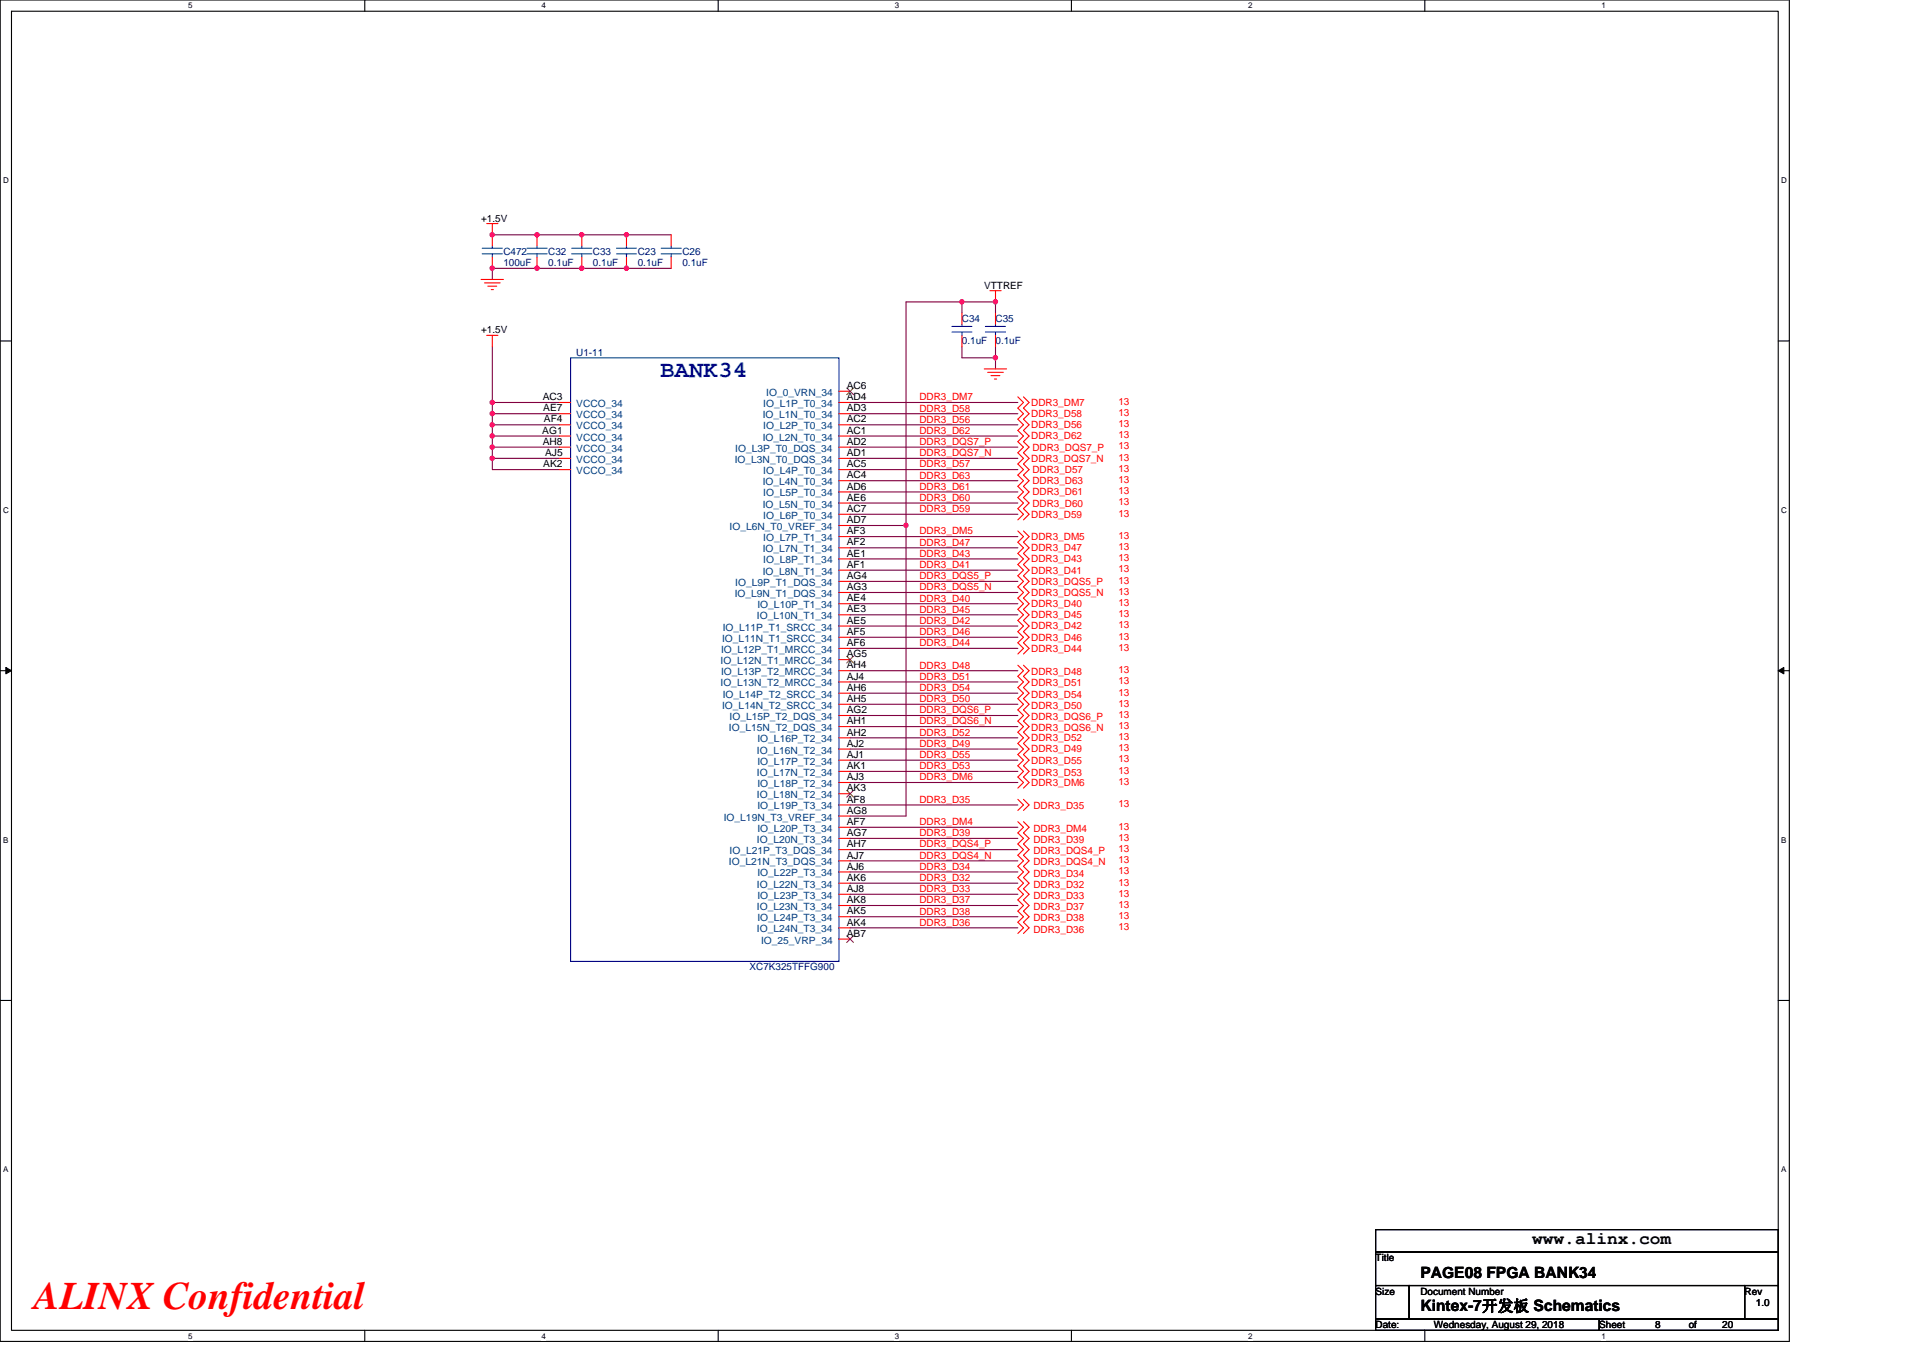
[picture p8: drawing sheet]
<svg xmlns="http://www.w3.org/2000/svg" width="297mm" height="210mm" viewBox="0 0 297 210" stroke-linecap="round" stroke-linejoin="round" font-family="sans-serif">
<defs><g id="words">
<text font-size="6" fill="#f00" x="5.2" y="202.3">ALINX Confidential</text>
<text font-size="3.6" fill="#00f" x="102" y="58.3">BANK34</text>
<text font-size="2.8" x="236.7" y="192.3">www.alinx.com</text>
<g font-size="2.4">
<text x="219.4" y="197.4">PAGE08 FPGA BANK34</text>
<text x="219.4" y="202.6">Kintex-7开发板 Schematics</text>
</g>
<g font-size="1.5">
<text x="74.3" y="34.2">+1.5V</text>
<text x="152" y="44.6">VTTREF</text>
<text x="74.3" y="51.5">+1.5V</text>
<text x="83.8" y="61.8">AC3</text>
<text x="83.9" y="63.6">AE7</text>
<text x="84" y="65.3">AF4</text>
<text x="130.8" y="61.8">AD4</text>
<text x="130.8" y="65.3">AC2</text>
<text x="130.8" y="60.1">AC6</text>
<text x="130.8" y="63.6">AD3</text>
<text x="83.8" y="67">AG1</text>
<text x="83.8" y="68.7">AH8</text>
<text x="84.2" y="70.5">AJ5</text>
<text x="130.8" y="68.7">AD2</text>
<text x="130.8" y="67">AC1</text>
<text x="130.8" y="70.5">AD1</text>
<text x="83.9" y="72.2">AK2</text>
<text x="130.8" y="72.2">AC5</text>
<text x="130.8" y="75.6">AD6</text>
<text x="130.8" y="73.9">AC4</text>
<text x="130.8" y="77.4">AE6</text>
<text x="130.8" y="79.1">AC7</text>
<text x="130.8" y="82.5">AF3</text>
<text x="130.8" y="80.8">AD7</text>
<text x="130.8" y="86">AE1</text>
<text x="130.8" y="89.5">AG4</text>
<text x="130.8" y="84.3">AF2</text>
<text x="130.8" y="87.7">AF1</text>
<text x="130.8" y="92.9">AE4</text>
<text x="130.8" y="94.6">AE3</text>
<text x="130.8" y="91.2">AG3</text>
<text x="130.8" y="99.8">AF6</text>
<text x="130.8" y="98.1">AF5</text>
<text x="130.8" y="101.6">AG5</text>
<text x="130.8" y="96.4">AE5</text>
<text x="130.8" y="103.3">AH4</text>
<text x="130.8" y="105">AJ4</text>
<text x="130.8" y="106.7">AH6</text>
<text x="130.8" y="111.9">AH1</text>
<text x="130.8" y="108.5">AH5</text>
<text x="130.8" y="113.6">AH2</text>
<text x="130.8" y="110.2">AG2</text>
<text x="130.8" y="117.1">AJ1</text>
<text x="130.8" y="115.4">AJ2</text>
<text x="130.8" y="118.8">AK1</text>
<text x="130.8" y="120.5">AJ3</text>
<text x="130.8" y="124">AF8</text>
<text x="130.8" y="125.7">AG8</text>
<text x="130.8" y="122.3">AK3</text>
<text x="130.8" y="127.5">AF7</text>
<text x="130.8" y="130.9">AH7</text>
<text x="130.8" y="129.2">AG7</text>
<text x="130.8" y="132.7">AJ7</text>
<text x="130.8" y="134.4">AJ6</text>
<text x="130.8" y="137.8">AJ8</text>
<text x="130.8" y="136.1">AK6</text>
<text x="130.8" y="141.3">AK5</text>
<text x="130.8" y="139.6">AK8</text>
<text x="130.8" y="143">AK4</text>
<text x="130.8" y="144.7">AB7</text>
<text x="212.5" y="194.9">Title</text>
<text x="212.5" y="200">Size</text>
<text x="219.4" y="200">Document Number</text>
<text x="269.5" y="200">Rev</text>
<text x="271.2" y="201.8">1.0</text>
<text x="212.5" y="205.2">Date:</text>
<text x="221.5" y="205.2">Wednesday, August 29, 2018</text>
<text x="247" y="205.2">Sheet</text>
<text x="255.7" y="205.2">8</text>
<text x="260.9" y="205.2">of</text>
<text x="266" y="205.2">20</text>
</g>
<g font-size="1.5" fill="#000080">
<text x="77.8" y="39.4">C472</text>
<text x="77.8" y="41.1">100uF</text>
<text x="84.7" y="39.4">C32</text>
<text x="84.7" y="41.1">0.1uF</text>
<text x="91.6" y="39.4">C33</text>
<text x="91.6" y="41.1">0.1uF</text>
<text x="98.5" y="39.4">C23</text>
<text x="98.5" y="41.1">0.1uF</text>
<text x="105.4" y="39.4">C26</text>
<text x="105.4" y="41.1">0.1uF</text>
<text x="148.6" y="49.8">C34</text>
<text x="148.6" y="53.2">0.1uF</text>
<text x="153.8" y="49.8">C35</text>
<text x="153.8" y="53.2">0.1uF</text>
<text x="89" y="54.9">U1-11</text>
<text x="115.8" y="149.9">XC7K325TFFG900</text>
</g>
<g font-size="1.5" fill="#004080">
<text x="89" y="62.9">VCCO_34</text>
<text x="89" y="64.6">VCCO_34</text>
<text x="117.8" y="64.6">IO_L1N_T0_34</text>
<text x="117.9" y="62.9">IO_L1P_T0_34</text>
<text x="118.4" y="61.2">IO_0_VRN_34</text>
<text x="89" y="66.3">VCCO_34</text>
<text x="89" y="68.1">VCCO_34</text>
<text x="89" y="69.8">VCCO_34</text>
<text x="89" y="71.5">VCCO_34</text>
<text x="113.5" y="71.5">IO_L3N_T0_DQS_34</text>
<text x="113.6" y="69.8">IO_L3P_T0_DQS_34</text>
<text x="117.8" y="68.1">IO_L2N_T0_34</text>
<text x="117.9" y="66.3">IO_L2P_T0_34</text>
<text x="89" y="73.3">VCCO_34</text>
<text x="117.8" y="75">IO_L4N_T0_34</text>
<text x="117.9" y="73.3">IO_L4P_T0_34</text>
<text x="117.9" y="76.7">IO_L5P_T0_34</text>
<text x="112.7" y="81.9">IO_L6N_T0_VREF_34</text>
<text x="117.8" y="78.4">IO_L5N_T0_34</text>
<text x="117.9" y="80.2">IO_L6P_T0_34</text>
<text x="117.9" y="83.6">IO_L7P_T1_34</text>
<text x="117.8" y="85.3">IO_L7N_T1_34</text>
<text x="117.8" y="88.8">IO_L8N_T1_34</text>
<text x="117.9" y="87.1">IO_L8P_T1_34</text>
<text x="113.5" y="92.2">IO_L9N_T1_DQS_34</text>
<text x="113.6" y="90.5">IO_L9P_T1_DQS_34</text>
<text x="116.9" y="95.7">IO_L10N_T1_34</text>
<text x="117" y="94">IO_L10P_T1_34</text>
<text x="111.4" y="100.9">IO_L12P_T1_MRCC_34</text>
<text x="111.5" y="99.2">IO_L11N_T1_SRCC_34</text>
<text x="111.6" y="97.4">IO_L11P_T1_SRCC_34</text>
<text x="111.3" y="102.6">IO_L12N_T1_MRCC_34</text>
<text x="111.3" y="106.1">IO_L13N_T2_MRCC_34</text>
<text x="111.4" y="104.3">IO_L13P_T2_MRCC_34</text>
<text x="111.6" y="107.8">IO_L14P_T2_SRCC_34</text>
<text x="111.5" y="109.5">IO_L14N_T2_SRCC_34</text>
<text x="112.6" y="113">IO_L15N_T2_DQS_34</text>
<text x="112.7" y="111.3">IO_L15P_T2_DQS_34</text>
<text x="116.9" y="116.4">IO_L16N_T2_34</text>
<text x="116.9" y="119.9">IO_L17N_T2_34</text>
<text x="117" y="114.7">IO_L16P_T2_34</text>
<text x="117" y="118.2">IO_L17P_T2_34</text>
<text x="116.9" y="123.3">IO_L18N_T2_34</text>
<text x="117" y="121.6">IO_L18P_T2_34</text>
<text x="117" y="125.1">IO_L19P_T3_34</text>
<text x="111.8" y="126.8">IO_L19N_T3_VREF_34</text>
<text x="112.7" y="132">IO_L21P_T3_DQS_34</text>
<text x="116.9" y="130.2">IO_L20N_T3_34</text>
<text x="117" y="128.5">IO_L20P_T3_34</text>
<text x="112.6" y="133.7">IO_L21N_T3_DQS_34</text>
<text x="116.9" y="137.2">IO_L22N_T3_34</text>
<text x="117" y="135.4">IO_L22P_T3_34</text>
<text x="116.9" y="140.6">IO_L23N_T3_34</text>
<text x="117" y="138.9">IO_L23P_T3_34</text>
<text x="117" y="142.3">IO_L24P_T3_34</text>
<text x="116.9" y="144.1">IO_L24N_T3_34</text>
<text x="117.6" y="145.8">IO_25_VRP_34</text>
</g>
<g font-size="1.5" fill="#f00">
<text x="142" y="65.3">DDR3_D56</text>
<text x="142" y="63.6">DDR3_D58</text>
<text x="142" y="61.8">DDR3_DM7</text>
<text x="159.3" y="64.5">DDR3_D58</text>
<text x="159.3" y="62.7">DDR3_DM7</text>
<text x="172.8" y="66">13</text>
<text x="172.8" y="64.3">13</text>
<text x="172.8" y="62.5">13</text>
<text x="142" y="70.5">DDR3_DQS7_N</text>
<text x="142" y="68.7">DDR3_DQS7_P</text>
<text x="142" y="67">DDR3_D62</text>
<text x="159.3" y="71.4">DDR3_DQS7_N</text>
<text x="159.3" y="67.9">DDR3_D62</text>
<text x="159.3" y="66.2">DDR3_D56</text>
<text x="159.5" y="69.6">DDR3_DQS7_P</text>
<text x="172.8" y="71.2">13</text>
<text x="172.8" y="67.7">13</text>
<text x="172.8" y="69.4">13</text>
<text x="142" y="77.4">DDR3_D60</text>
<text x="142" y="75.7">DDR3_D61</text>
<text x="142" y="73.9">DDR3_D63</text>
<text x="142" y="72.2">DDR3_D57</text>
<text x="159.5" y="76.5">DDR3_D61</text>
<text x="159.5" y="74.8">DDR3_D63</text>
<text x="159.5" y="73.1">DDR3_D57</text>
<text x="172.8" y="76.4">13</text>
<text x="172.8" y="74.6">13</text>
<text x="172.8" y="72.9">13</text>
<text x="142" y="82.6">DDR3_DM5</text>
<text x="142" y="79.1">DDR3_D59</text>
<text x="159.3" y="83.4">DDR3_DM5</text>
<text x="159.3" y="80">DDR3_D59</text>
<text x="159.5" y="78.3">DDR3_D60</text>
<text x="172.8" y="83.3">13</text>
<text x="172.8" y="79.8">13</text>
<text x="172.8" y="78.1">13</text>
<text x="142" y="89.5">DDR3_DQS5_P</text>
<text x="142" y="86">DDR3_D43</text>
<text x="142" y="87.8">DDR3_D41</text>
<text x="142" y="84.3">DDR3_D47</text>
<text x="159.3" y="86.9">DDR3_D43</text>
<text x="159.3" y="88.6">DDR3_D41</text>
<text x="159.3" y="85.2">DDR3_D47</text>
<text x="172.8" y="86.7">13</text>
<text x="172.8" y="88.5">13</text>
<text x="172.8" y="85">13</text>
<text x="142" y="91.2">DDR3_DQS5_N</text>
<text x="142" y="94.7">DDR3_D45</text>
<text x="142" y="92.9">DDR3_D40</text>
<text x="159.3" y="90.4">DDR3_DQS5_P</text>
<text x="159.3" y="92.1">DDR3_DQS5_N</text>
<text x="159.3" y="95.5">DDR3_D45</text>
<text x="159.3" y="93.8">DDR3_D40</text>
<text x="172.8" y="90.2">13</text>
<text x="172.8" y="91.9">13</text>
<text x="172.8" y="95.4">13</text>
<text x="172.8" y="93.6">13</text>
<text x="142" y="96.4">DDR3_D42</text>
<text x="142" y="98.1">DDR3_D46</text>
<text x="142" y="99.8">DDR3_D44</text>
<text x="159.3" y="97.3">DDR3_D42</text>
<text x="159.3" y="99">DDR3_D46</text>
<text x="159.3" y="100.7">DDR3_D44</text>
<text x="172.8" y="97.1">13</text>
<text x="172.8" y="98.8">13</text>
<text x="172.8" y="100.5">13</text>
<text x="142" y="103.3">DDR3_D48</text>
<text x="142" y="105">DDR3_D51</text>
<text x="142" y="106.8">DDR3_D54</text>
<text x="159.3" y="104.4">DDR3_D48</text>
<text x="159.3" y="106.1">DDR3_D51</text>
<text x="159.3" y="107.8">DDR3_D54</text>
<text x="172.8" y="104">13</text>
<text x="172.8" y="105.7">13</text>
<text x="172.8" y="107.5">13</text>
<text x="142" y="111.9">DDR3_DQS6_N</text>
<text x="142" y="110.2">DDR3_DQS6_P</text>
<text x="142" y="113.7">DDR3_D52</text>
<text x="142" y="108.5">DDR3_D50</text>
<text x="159.3" y="113">DDR3_DQS6_N</text>
<text x="159.3" y="111.3">DDR3_DQS6_P</text>
<text x="159.3" y="109.5">DDR3_D50</text>
<text x="172.8" y="112.6">13</text>
<text x="172.8" y="110.9">13</text>
<text x="172.8" y="109.2">13</text>
<text x="142" y="117.1">DDR3_D55</text>
<text x="142" y="118.9">DDR3_D53</text>
<text x="142" y="115.4">DDR3_D49</text>
<text x="159.3" y="114.5">DDR3_D52</text>
<text x="159.3" y="118">DDR3_D55</text>
<text x="159.3" y="119.9">DDR3_D53</text>
<text x="159.3" y="116.3">DDR3_D49</text>
<text x="172.8" y="114.4">13</text>
<text x="172.8" y="117.8">13</text>
<text x="172.8" y="119.5">13</text>
<text x="172.8" y="116.1">13</text>
<text x="142" y="120.6">DDR3_DM6</text>
<text x="142" y="124">DDR3_D35</text>
<text x="159.3" y="121.5">DDR3_DM6</text>
<text x="159.6" y="125.1">DDR3_D35</text>
<text x="172.8" y="121.3">13</text>
<text x="172.8" y="124.7">13</text>
<text x="142" y="130.9">DDR3_DQS4_P</text>
<text x="142" y="129.2">DDR3_D39</text>
<text x="142" y="127.5">DDR3_DM4</text>
<text x="159.6" y="132">DDR3_DQS4_P</text>
<text x="159.6" y="130.3">DDR3_D39</text>
<text x="159.6" y="128.5">DDR3_DM4</text>
<text x="172.8" y="131.6">13</text>
<text x="172.8" y="129.9">13</text>
<text x="172.8" y="128.2">13</text>
<text x="142" y="132.7">DDR3_DQS4_N</text>
<text x="142" y="134.4">DDR3_D34</text>
<text x="142" y="137.8">DDR3_D33</text>
<text x="142" y="136.1">DDR3_D32</text>
<text x="159.6" y="133.7">DDR3_DQS4_N</text>
<text x="159.6" y="135.4">DDR3_D34</text>
<text x="159.6" y="137.2">DDR3_D32</text>
<text x="172.8" y="133.4">13</text>
<text x="172.8" y="135.1">13</text>
<text x="172.8" y="136.8">13</text>
<text x="142" y="141.3">DDR3_D38</text>
<text x="142" y="139.6">DDR3_D37</text>
<text x="142" y="143">DDR3_D36</text>
<text x="159.6" y="142.3">DDR3_D38</text>
<text x="159.6" y="140.6">DDR3_D37</text>
<text x="159.6" y="138.9">DDR3_D33</text>
<text x="172.8" y="142">13</text>
<text x="172.8" y="140.3">13</text>
<text x="172.8" y="138.5">13</text>
<text x="172.8" y="143.7">13</text>
<text x="159.6" y="144.1">DDR3_D36</text>
</g>
<g font-size="1.2">
<text x="29.1" y="1.3">5</text>
<text x="83.6" y="1.3">4</text>
<text x="138.2" y="1.3">3</text>
<text x="192.8" y="1.3">2</text>
<text x="247.4" y="1.3">1</text>
<text x=".5" y="28.3">D</text>
<text x="275.1" y="28.3">D</text>
<text x=".5" y="79.2">C</text>
<text x="275.1" y="79.2">C</text>
<text x=".5" y="130.2">B</text>
<text x="275.1" y="130.2">B</text>
<text x=".5" y="181.1">A</text>
<text x="275.1" y="181.1">A</text>
<text x="29.1" y="206.8">5</text>
<text x="83.6" y="206.8">4</text>
<text x="138.2" y="206.8">3</text>
<text x="192.8" y="206.8">2</text>
<text x="247.4" y="206.8">1</text>
</g>
</g></defs>
<path d="M0 0h276.4v207.3h-276.4zM1.8 1.7h272.9v203.8h-272.9z" fill="none" stroke="#000" stroke-width=".17"/>
<g fill="#fff">
<path d="M29.1 .2h.6v1.4h-.6z"/>
<path d="M29.1 205.7h.6v1.4h-.6z"/>
</g>
<path d="M56.3 0v1.7M56.3 205.5v1.8" fill="none" stroke="#000" stroke-width=".17"/>
<g fill="#fff">
<path d="M83.6 .2h.7v1.4h-.7z"/>
<path d="M83.6 205.7h.7v1.4h-.7z"/>
</g>
<path d="M110.9 0v1.7M110.9 205.5v1.8" fill="none" stroke="#000" stroke-width=".17"/>
<g fill="#fff">
<path d="M138.2 .2h.7v1.4h-.7z"/>
<path d="M138.2 205.7h.7v1.4h-.7z"/>
</g>
<path d="M165.5 0v1.7M165.5 205.5v1.8" fill="none" stroke="#000" stroke-width=".17"/>
<g fill="#fff">
<path d="M192.8 .2h.6v1.4h-.6z"/>
<path d="M192.8 205.7h.6v1.4h-.6z"/>
</g>
<path d="M220.1 0v1.7M220.1 205.5v1.8" fill="none" stroke="#000" stroke-width=".17"/>
<g fill="#fff">
<path d="M247.4 .2h.6v1.4h-.6z"/>
<path d="M247.4 205.7h.6v1.4h-.6z"/>
<path d="M.5 27.2h.8v1.4h-.8z"/>
<path d="M275.1 27.2h.9v1.4h-.9z"/>
<path d="M.5 78.1h.8v1.4h-.8z"/>
<path d="M275.1 78.1h.9v1.4h-.9z"/>
</g>
<path d="M0 52.7h1.8M274.7 52.7h1.7" fill="none" stroke="#000" stroke-width=".17"/>
<g fill="#fff">
<path d="M.5 129.1h.8v1.4h-.8z"/>
<path d="M275.1 129.1h.8v1.4h-.8z"/>
</g>
<path d="M0 103.6h1.8M274.7 103.6h1.7" fill="none" stroke="#000" stroke-width=".17"/>
<path d="M.9 103.1l.9 .5-.9 .5zM274.7 103.6l.8-.5v1z" fill="#000" stroke="#000" stroke-width=".15"/>
<g fill="#fff">
<path d="M.5 180h.8v1.4h-.8z"/>
<path d="M275.1 180h.8v1.4h-.8z"/>
</g>
<path d="M0 154.6h1.8M274.7 154.6h1.7M212.5 190h62.2v3.5h-62.2zM212.5 193.5h62.2v5.1h-62.2zM212.5 198.6h5.2v5.2h-5.2zM217.7 198.6h51.8v5.2h-51.8zM269.5 198.6h5.2v5.2h-5.2zM212.5 203.8h34.5v1.7h-34.5zM247 203.8h27.7v1.7h-27.7z" fill="none" stroke="#000" stroke-width=".17"/>
<g fill="none" stroke="#800040" stroke-width=".17">
<path d="M76 36.3h27.7M76 53.6v8.6h10.4M103.7 41.5h-27.7v1.7M148.6 46.7h5.2v1.7M148.6 48.4v-1.7h-8.6v34.5M148.6 53.6v1.7h5.2M153.8 55.3v1.7M153.8 53.6v1.7M76 62.2v1.7h10.4M76 65.6h10.4M76 65.6v1.8h10.4M76 67.4v1.7h10.4"/>
<path d="M76 70.8h10.4M76 70.8v1.8h10.4M76 63.9v1.7M76 69.1v1.7M131.3 70.8h25.9M131.3 69.1h25.9M131.3 77.7h25.9M131.3 67.4h25.9M131.3 76h25.9M131.3 74.3h25.9M131.3 65.6h25.9M131.3 63.9h25.9"/>
<path d="M131.3 79.5h25.9M131.3 72.6h25.9M131.3 62.2h25.9M131.3 91.5h25.9M131.3 89.8h25.9M131.3 95h25.9M131.3 96.7h25.9M131.3 86.4h25.9M131.3 88.1h25.9M131.3 84.6h25.9M131.3 98.5h25.9M131.3 93.3h25.9"/>
<path d="M131.3 82.9h25.9M131.3 81.2h8.7M140 81.2v44.9h-8.7M131.3 103.6h25.9M131.3 112.3h25.9M131.3 110.6h25.9M131.3 114h25.9M131.3 105.4h25.9M131.3 108.8h25.9M131.3 107.1h25.9M131.3 117.5h25.9M131.3 119.2h25.9"/>
<path d="M131.3 115.7h25.9M131.3 100.2h25.9M131.3 120.9h25.9M131.3 131.3h25.9M131.3 133h25.9M131.3 124.4h25.9M131.3 134.7h25.9M131.3 129.5h25.9M131.3 139.9h25.9M131.3 138.2h25.9M131.3 127.8h25.9M131.3 136.5h25.9"/>
<path d="M131.3 141.6h25.9M131.3 143.4h25.9"/>
</g>
<g fill="#f0f" stroke="#f0f" stroke-width=".17">
<circle cx="153.8" cy="46.6" r=".34"/>
<circle cx="148.6" cy="46.6" r=".34"/>
<circle cx="139.9" cy="81.2" r=".34"/>
<circle cx="153.8" cy="55.3" r=".34"/>
<circle cx="76" cy="63.9" r=".34"/>
<circle cx="76" cy="62.2" r=".33"/>
<circle cx="76" cy="67.3" r=".34"/>
<circle cx="76" cy="65.6" r=".34"/>
<circle cx="76" cy="69.1" r=".34"/>
<circle cx="76" cy="70.8" r=".33"/>
<circle cx="83" cy="36.3" r=".33"/>
<circle cx="82.9" cy="41.4" r=".34"/>
<circle cx="76" cy="41.4" r=".34"/>
<circle cx="76" cy="36.3" r=".33"/>
<circle cx="96.8" cy="36.3" r=".33"/>
<circle cx="96.8" cy="41.4" r=".34"/>
<circle cx="89.8" cy="41.4" r=".34"/>
<circle cx="89.9" cy="36.3" r=".33"/>
</g>
<g fill="none" stroke="#f00" stroke-width=".17">
<path d="M75.2 34.5h1.7M76 34.5v3.5M76 39.7v1.8M82.9 36.3v1.7M82.9 39.7v1.8M89.9 36.3v1.7M89.9 39.7v1.8M96.8 36.3v1.7M96.8 39.7v1.8M103.7 36.3v1.7M103.7 39.7v1.8M74.3 43.2h3.5"/>
<path d="M74.8 43.7h2.5M75.2 51.8h1.7M75.4 44.2h1.3M75.9 44.7h.3M76 51.8v1.8M148.6 48.4v1.7M148.6 51.8v1.8M152 57h3.5M152.6 57.5h2.4M152.9 44.9h1.7M153.1 58h1.3M153.6 58.6h.3"/>
<path d="M153.8 44.9v1.8M153.8 48.4v1.7M153.8 51.8v1.8M86.4 62.2h1.7M86.4 63.9h1.7M86.4 65.6h1.7M86.4 67.4h1.7M86.4 69.1h1.7M86.4 70.8h1.7M86.4 72.6h1.7M129.6 60.5h1.7M129.6 62.2h1.7"/>
<path d="M129.6 63.9h1.7M129.6 65.6h1.7M129.6 67.4h1.7M129.6 69.1h1.7M129.6 70.8h1.7M129.6 72.6h1.7M129.6 74.3h1.7M129.6 76h1.7M129.6 77.7h1.7M129.6 79.5h1.7M157.2 61.3l.9 .9-.9 .9 .9 .8-.9 .9 .9 .8-.9 .9 .9 .9-.9 .8 .9 .9-.9 .9 .9 .8-.9 .9 .9 .9-.9 .8 .9 .9-.9 .8 .9 .9-.9 .9 .9 .8-.9 .9 .9 .9-.9 .8M158.1 61.3l.9 .9-.9 .9 .9 .8-.9 .9 .9 .8-.9 .9 .9 .9-.9 .8 .9 .9-.9 .9 .9 .8-.9 .9 .9 .9-.9 .8 .9 .9-.9 .8 .9 .9-.9 .9 .9 .8-.9 .9 .9 .9-.9 .8"/>
<path d="M129.6 81.2h1.7M129.6 82.9h1.7M129.6 84.6h1.7M129.6 86.4h1.7M129.6 88.1h1.7M129.6 89.8h1.7M129.6 91.5h1.7M129.6 93.3h1.7M129.6 95h1.7M129.6 96.7h1.7M129.6 98.5h1.7M157.2 82l.9 .9-.9 .9 .9 .8-.9 .9 .9 .9-.9 .8 .9 .9-.9 .9 .9 .8-.9 .9 .9 .8-.9 .9 .9 .9-.9 .8 .9 .9-.9 .9 .9 .8-.9 .9 .9 .9-.9 .8 .9 .9-.9 .8"/>
<path d="M158.1 82l.9 .9-.9 .9 .9 .8-.9 .9 .9 .9-.9 .8 .9 .9-.9 .9 .9 .8-.9 .9 .9 .8-.9 .9 .9 .9-.9 .8 .9 .9-.9 .9 .9 .8-.9 .9 .9 .9-.9 .8 .9 .9-.9 .8M129.6 100.2h1.7M129.6 101.9h1.7M129.6 103.6h1.7M129.6 105.4h1.7M129.6 107.1h1.7M129.6 108.8h1.7M129.6 110.6h1.7M129.6 112.3h1.7M129.6 114h1.7M129.6 115.7h1.7M129.6 117.5h1.7"/>
<path d="M129.6 119.2h1.7M157.2 102.8l.9 .8-.9 .9 .9 .9-.9 .8 .9 .9-.9 .9 .9 .8-.9 .9 .9 .9-.9 .8 .9 .9-.9 .8 .9 .9-.9 .9 .9 .8-.9 .9 .9 .9-.9 .8 .9 .9-.9 .9 .9 .8-.9 .9M158.1 102.8l.9 .8-.9 .9 .9 .9-.9 .8 .9 .9-.9 .9 .9 .8-.9 .9 .9 .9-.9 .8 .9 .9-.9 .8 .9 .9-.9 .9 .9 .8-.9 .9 .9 .9-.9 .8 .9 .9-.9 .9 .9 .8-.9 .9M129.6 120.9h1.7M129.6 122.6h1.7M129.6 124.4h1.7M129.6 126.1h1.7M129.6 127.8h1.7M129.6 129.5h1.7M129.6 131.3h1.7M129.6 133h1.7M129.6 134.7h1.7"/>
<path d="M129.6 136.5h1.7M129.6 138.2h1.7M129.6 139.9h1.7M157.2 127l.9 .8-.9 .9 .9 .8-.9 .9 .9 .9-.9 .8 .9 .9-.9 .9 .9 .8-.9 .9 .9 .9-.9 .8 .9 .9-.9 .8 .9 .9-.9 .9 .9 .8-.9 .9 .9 .9-.9 .8M157.2 123.5l.9 .9-.9 .8M158.1 127l.9 .8-.9 .9 .9 .8-.9 .9 .9 .9-.9 .8 .9 .9-.9 .9 .9 .8-.9 .9 .9 .9-.9 .8 .9 .9-.9 .8 .9 .9-.9 .9 .9 .8-.9 .9 .9 .9-.9 .8M158.1 123.5l.9 .9-.9 .8M129.6 141.6h1.7M129.6 143.4h1.7M129.6 145.1h1.7"/>
</g>
<g fill="none" stroke="#00f" stroke-width=".17">
<path d="M74.5 39.2h3.1M74.5 38.4h3.1M76 38v.4M76 39.2v.5M81.4 39.2h3.1M81.4 38.4h3.1M82.9 38v.4M82.9 39.2v.5M88.3 39.2h3.1M88.3 38.4h3.1M89.9 38v.4M89.9 39.2v.5"/>
<path d="M95.2 39.2h3.1M95.2 38.4h3.1M96.8 38v.4M96.8 39.2v.5M102.1 39.2h3.1M102.1 38.4h3.1M103.7 38v.4M103.7 39.2v.5M88.1 55.3h41.5v93.2h-41.5zM147 51.3h3.1M147 50.4h3.1M148.6 50.1v.3"/>
<path d="M148.6 51.3v.5M152.2 51.3h3.1M152.2 50.4h3.1M153.8 50.1v.3M153.8 51.3v.5"/>
</g>
<path d="M130.8 59.9l1 1.1M131.8 59.9l-1 1.1M130.8 101.4l1 1M131.8 101.4l-1 1M130.8 122.1l1 1.1M131.8 122.1l-1 1.1M130.8 144.6l1 1M131.8 144.6l-1 1" fill="none" stroke="#804000" stroke-width=".15"/>
<use href="#words"/>
</svg>
